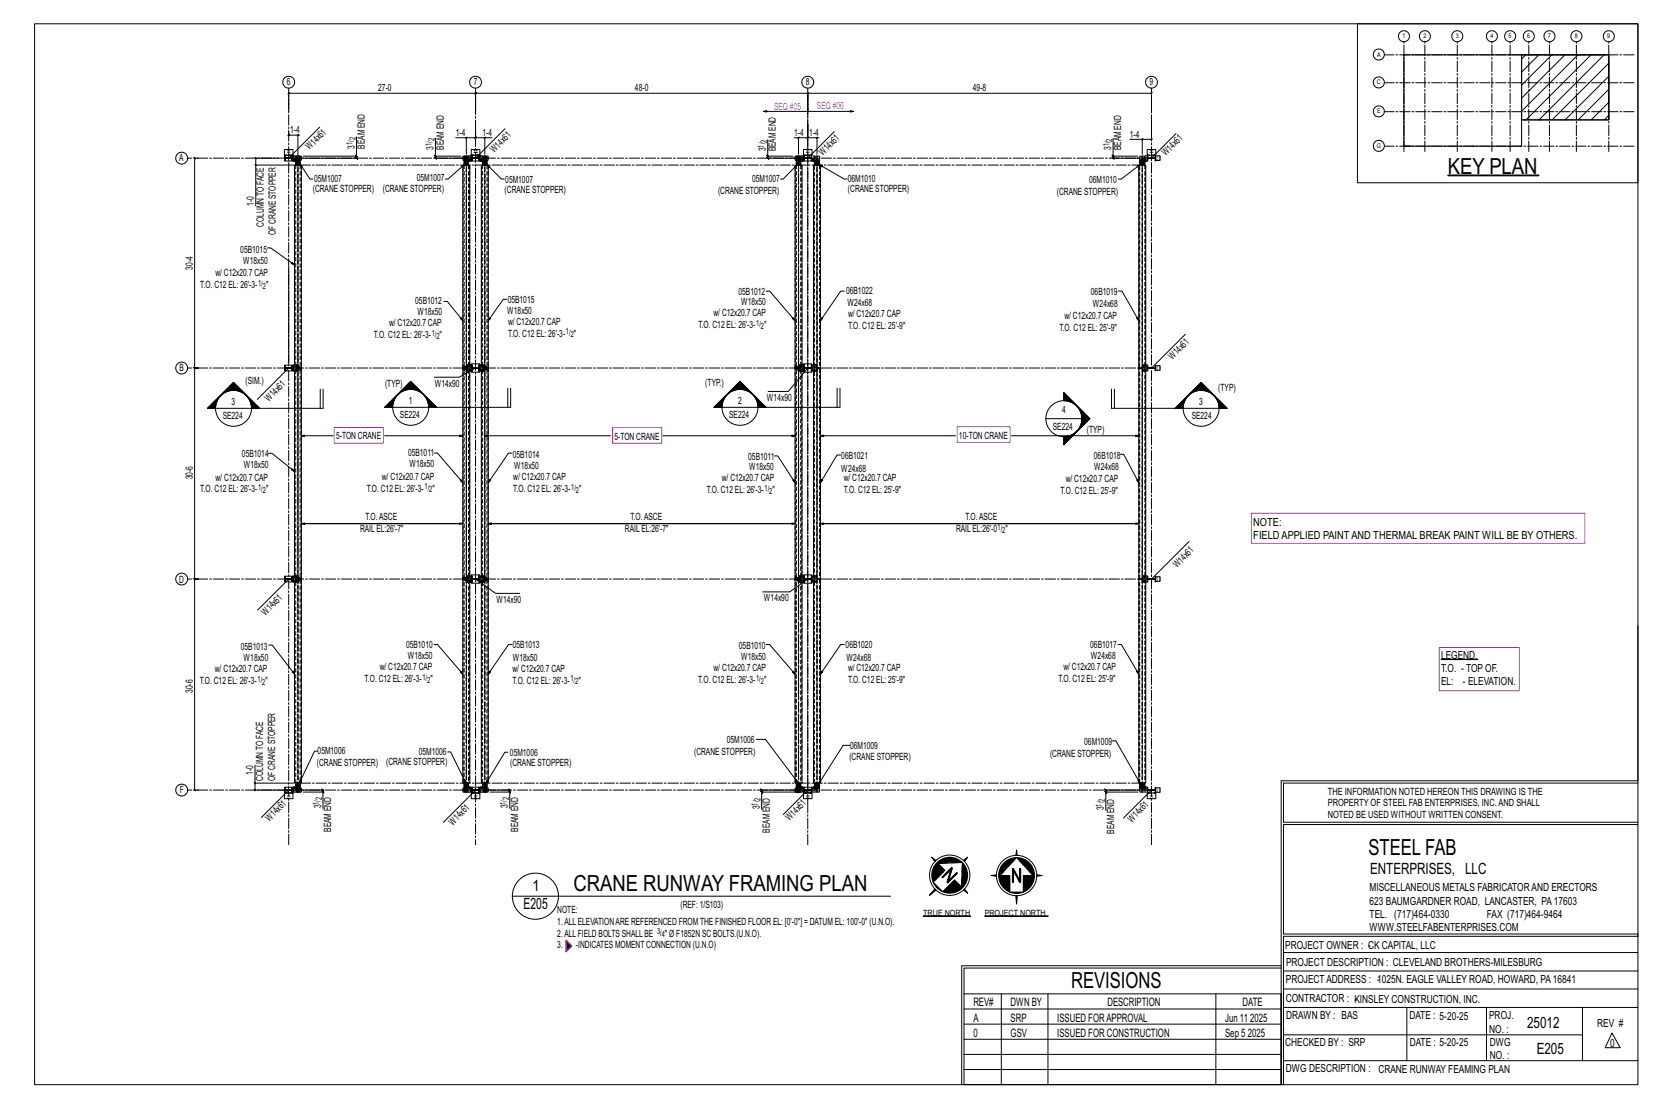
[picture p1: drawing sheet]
<svg xmlns="http://www.w3.org/2000/svg" width="914mm" height="610mm" viewBox="0 0 914 610" stroke-linecap="round" stroke-linejoin="round" font-family="sans-serif">
<defs><g id="words">
<g font-size="12.2">
<text x="797" y="96">KEY PLAN</text>
<text x="753" y="471">STEEL FAB</text>
<text x="316" y="491">CRANE RUNWAY FRAMING PLAN</text>
<text x="590" y="544">REVISIONS</text>
</g>
<g font-size="8.6">
<text x="754" y="481">ENTERPRISES, LLC</text>
<text x="293" y="491">1</text>
<text x="288" y="500">E205</text>
<text x="841" y="566">25012</text>
<text x="846" y="580">E205</text>
</g>
<g font-size="6.4">
<text x="536" y="554">REV#</text>
<text x="556" y="554">DWN BY</text>
<text x="610" y="554">DESCRIPTION</text>
<text x="684" y="554">DATE</text>
<text x="536" y="563">A</text>
<text x="556" y="563">SRP</text>
<text x="582" y="563">ISSUED FORAPPROVAL</text>
<text x="674" y="563">Jun 11</text>
<text x="688" y="563">2025</text>
<text x="536" y="571">0</text>
<text x="556" y="571">GSV</text>
<text x="582" y="571">ISSUED FOR CONSTRUCTION</text>
<text x="674" y="571">Sep 5</text>
<text x="687" y="571">2025</text>
</g>
<g font-size="6.1">
<text x="690" y="290">NOTE:</text>
<text x="690" y="297">FIELD APPLIED PAINT AND THERMAL BREAK PAINT WILL BE BY OTHERS.</text>
<text x="793" y="363">LEGEND.</text>
<text x="793" y="370">T.O. - TOP OF.</text>
<text x="793" y="377">EL:</text>
<text x="805" y="377">- ELEVATION.</text>
<text x="754" y="491">MISCELLANEOUS METALS FABRICATORAND ERECTORS</text>
<text x="754" y="498">623 BAUMGARDNER ROAD, LANCASTER, PA17603</text>
<text x="754" y="505">TEL. (717)464-0330</text>
<text x="819" y="505">FAX (717)464-9464</text>
<text x="754" y="513">WWW.STEELFABENTERPRISES.COM</text>
<text x="708" y="523">PROJECT OWNER : -CK CAPITAL, LLC</text>
<text x="708" y="532">PROJECT DESCRIPTION : CLEVELAND BROTHERS-MILESBURG</text>
<text x="708" y="541">PROJECTADDRESS : -1025N. EAGLE VALLEY ROAD, HOWARD, PA16841</text>
<text x="708" y="552">CONTRACTOR : -KINSLEY CONSTRUCTION, INC.</text>
<text x="708" y="561">DRAWN BY : BAS</text>
<text x="776" y="561">DATE : 5-20-25</text>
<text x="820" y="561">PROJ.</text>
<text x="820" y="569">NO. :</text>
<text x="879" y="566">REV #</text>
<text x="708" y="576">CHECKED BY : SRP</text>
<text x="776" y="576">DATE : 5-20-25</text>
<text x="820" y="576">DWG</text>
<text x="886" y="577">0</text>
<text x="820" y="583">NO. :</text>
<text x="708" y="590">DWG DESCRIPTION : CRANE RUNWAY FEAMING PLAN</text>
</g>
<g font-size="5.5">
<text x="158" y="47">6</text>
<text x="261" y="47">7</text>
<text x="444" y="47">8</text>
<text x="633" y="47">9</text>
<text x="208" y="50">27-0</text>
<text x="350" y="50">48-0</text>
<text x="536" y="50">49-8</text>
<text x="160" y="73">1-4</text>
<text x="251" y="75">1-4</text>
<text x="266" y="75">1-4</text>
<text x="437" y="75">1-4</text>
<text x="446" y="75">1-4</text>
<text x="622" y="76">1-4</text>
<text x="170" y="83" transform="rotate(-45 170 83)">W14x61</text>
<text x="195" y="82" transform="rotate(-90 195 82)">3</text>
<text x="201" y="82" transform="rotate(-90 201 82)">BEAM END</text>
<text x="239" y="82" transform="rotate(-90 239 82)">3</text>
<text x="244" y="82" transform="rotate(-90 244 82)">BEAM END</text>
<text x="422" y="83" transform="rotate(-90 422 83)">3</text>
<text x="427" y="83" transform="rotate(-90 427 83)">BEAM END</text>
<text x="612" y="83" transform="rotate(-90 612 83)">3</text>
<text x="617" y="83" transform="rotate(-90 617 83)">BEAM END</text>
<text x="99" y="89">A</text>
<text x="272" y="84" transform="rotate(-45 272 84)">W14x61</text>
<text x="453" y="86" transform="rotate(-45 453 86)">W14x61</text>
<text x="642" y="86" transform="rotate(-45 642 86)">W14x61</text>
<text x="173" y="100">05M1007</text>
<text x="229" y="100">05M1007</text>
<text x="278" y="101">05M1007</text>
<text x="414" y="100">05M1007</text>
<text x="467" y="100">06M1010</text>
<text x="600" y="101">06M1010</text>
<text x="172" y="106">(CRANE STOPPER)</text>
<text x="211" y="106">(CRANE STOPPER)</text>
<text x="278" y="106">(CRANE STOPPER)</text>
<text x="395" y="107">(CRANE STOPPER)</text>
<text x="467" y="106">(CRANE STOPPER)</text>
<text x="582" y="107">(CRANE STOPPER)</text>
<text x="140" y="113" transform="rotate(-90 140 113)">1-0</text>
<text x="145" y="125" transform="rotate(-90 145 125)">COLUMN TO FACE</text>
<text x="152" y="130" transform="rotate(-90 152 130)">OF CRANE STOPPER</text>
<text x="132" y="139">05B1015</text>
<text x="106" y="149" transform="rotate(-90 106 149)">30-4</text>
<text x="134" y="145">W18x50</text>
<text x="119" y="152">w/ C12x20.7 CAP</text>
<text x="110" y="159">T.O. C12 EL: 26'-3-</text>
<text x="146" y="159">&quot;</text>
<text x="229" y="168">05B1012</text>
<text x="279" y="167">05B1015</text>
<text x="407" y="162">05B1012</text>
<text x="466" y="162">06B1022</text>
<text x="601" y="162">06B1019</text>
<text x="230" y="174">W18x50</text>
<text x="279" y="173">W18x50</text>
<text x="408" y="168">W18x50</text>
<text x="466" y="168">W24x68</text>
<text x="602" y="169">W24x68</text>
<text x="214" y="180">w/ C12x20.7 CAP</text>
<text x="280" y="179">w/ C12x20.7 CAP</text>
<text x="393" y="174">w/ C12x20.7 CAP</text>
<text x="467" y="174">w/ C12x20.7 CAP</text>
<text x="586" y="176">w/ C12x20.7 CAP</text>
<text x="280" y="185">T.O. C12 EL: 26'-3-</text>
<text x="316" y="185">&quot;</text>
<text x="384" y="181">T.O. C12 EL: 26'-3-</text>
<text x="421" y="181">&quot;</text>
<text x="467" y="181">T.O. C12 EL: 25'-9&quot;</text>
<text x="583" y="182">T.O. C12 EL: 25'-9&quot;</text>
<text x="206" y="186">T.O. C12 EL: 26'-3-</text>
<text x="242" y="186">&quot;</text>
<text x="645" y="198" transform="rotate(-45 645 198)">W14x61</text>
<text x="99" y="204">B</text>
<text x="135" y="212">(SIM.)</text>
<text x="212" y="213">(TYP)</text>
<text x="239" y="213">W14x90</text>
<text x="388" y="212">(TYP.)</text>
<text x="671" y="215">(TYP)</text>
<text x="148" y="221" transform="rotate(-45 148 221)">W14x61</text>
<text x="422" y="221">W14x90</text>
<text x="128" y="223">3</text>
<text x="225" y="222">1</text>
<text x="406" y="222">2</text>
<text x="585" y="228">4</text>
<text x="660" y="223">3</text>
<text x="123" y="231">SE224</text>
<text x="220" y="230">SE224</text>
<text x="401" y="230">SE224</text>
<text x="656" y="231">SE224</text>
<text x="580" y="237">SE224</text>
<text x="598" y="238">(TYP)</text>
<text x="185" y="242">5-TON CRANE</text>
<text x="338" y="242">5-TON CRANE</text>
<text x="528" y="242">10-TON CRANE</text>
<text x="133" y="252">05B1014</text>
<text x="225" y="251">05B1011</text>
<text x="134" y="258">W18x50</text>
<text x="225" y="257">W18x50</text>
<text x="282" y="252">05B1014</text>
<text x="412" y="253">05B1011</text>
<text x="463" y="253">06B1021</text>
<text x="602" y="253">06B1018</text>
<text x="106" y="264" transform="rotate(-90 106 264)">30-6</text>
<text x="283" y="258">W18x50</text>
<text x="412" y="259">W18x50</text>
<text x="463" y="260">W24x68</text>
<text x="602" y="259">W24x68</text>
<text x="119" y="265">w/ C12x20.7 CAP</text>
<text x="210" y="264">w/ C12x20.7 CAP</text>
<text x="283" y="264">w/ C12x20.7 CAP</text>
<text x="397" y="265">w/ C12x20.7 CAP</text>
<text x="465" y="265">w/ C12x20.7 CAP</text>
<text x="587" y="266">w/ C12x20.7 CAP</text>
<text x="110" y="271">T.O. C12 EL: 26'-3-</text>
<text x="146" y="271">&quot;</text>
<text x="202" y="271">T.O. C12 EL: 26'-3-</text>
<text x="238" y="271">&quot;</text>
<text x="283" y="271">T.O. C12 EL: 26'-3-</text>
<text x="319" y="271">&quot;</text>
<text x="389" y="271">T.O. C12 EL: 26'-3-</text>
<text x="425" y="271">&quot;</text>
<text x="465" y="272">T.O. C12 EL: 25'-9&quot;</text>
<text x="584" y="272">T.O. C12 EL: 25'-9&quot;</text>
<text x="201" y="287">T.O.ASCE</text>
<text x="347" y="287">T.O.ASCE</text>
<text x="531" y="287">T.O.ASCE</text>
<text x="198" y="293">RAILEL:26'-7&quot;</text>
<text x="344" y="293">RAILEL:26'-7&quot;</text>
<text x="526" y="293">RAILEL:26'-0</text>
<text x="554" y="293">&quot;</text>
<text x="648" y="313" transform="rotate(-45 648 313)">W14x61</text>
<text x="99" y="321">D</text>
<text x="273" y="332">W14x90</text>
<text x="421" y="331">W14x90</text>
<text x="146" y="339" transform="rotate(-45 146 339)">W14x61</text>
<text x="133" y="358">05B1013</text>
<text x="224" y="357">05B1010</text>
<text x="282" y="357">05B1013</text>
<text x="407" y="357">05B1010</text>
<text x="466" y="357">06B1020</text>
<text x="600" y="357">06B1017</text>
<text x="134" y="364">W18x50</text>
<text x="224" y="363">W18x50</text>
<text x="282" y="364">W18x50</text>
<text x="408" y="363">W18x50</text>
<text x="466" y="364">W24x68</text>
<text x="601" y="363">W24x68</text>
<text x="118" y="370">w/ C12x20.7 CAP</text>
<text x="209" y="369">w/ C12x20.7 CAP</text>
<text x="282" y="370">w/ C12x20.7 CAP</text>
<text x="393" y="370">w/ C12x20.7 CAP</text>
<text x="467" y="370">w/ C12x20.7 CAP</text>
<text x="585" y="369">w/ C12x20.7 CAP</text>
<text x="110" y="377">T.O. C12 EL: 26'-3-</text>
<text x="146" y="377">&quot;</text>
<text x="201" y="376">T.O. C12 EL: 26'-3-</text>
<text x="237" y="376">&quot;</text>
<text x="282" y="377">T.O. C12 EL: 26'-3-</text>
<text x="318" y="377">&quot;</text>
<text x="384" y="376">T.O. C12 EL: 26'-3-</text>
<text x="421" y="376">&quot;</text>
<text x="467" y="376">T.O. C12 EL: 25'-9&quot;</text>
<text x="583" y="376">T.O. C12 EL: 25'-9&quot;</text>
<text x="106" y="382" transform="rotate(-90 106 382)">30-6</text>
<text x="400" y="409">05M1006</text>
<text x="468" y="412">06M1009</text>
<text x="597" y="410">06M1009</text>
<text x="175" y="415">05M1006</text>
<text x="231" y="416">05M1006</text>
<text x="281" y="416">05M1006</text>
<text x="382" y="416">(CRANE STOPPER)</text>
<text x="468" y="419">(CRANE STOPPER)</text>
<text x="578" y="417">(CRANE STOPPER)</text>
<text x="174" y="422">(CRANE STOPPER)</text>
<text x="213" y="421">(CRANE STOPPER)</text>
<text x="281" y="422">(CRANE STOPPER)</text>
<text x="139" y="427" transform="rotate(-90 139 427)">1-0</text>
<text x="145" y="430" transform="rotate(-90 145 430)">COLUMN TO FACE</text>
<text x="151" y="430" transform="rotate(-90 151 430)">OF CRANE STOPPER</text>
<text x="99" y="437">F</text>
<text x="731" y="438">THE INFORMATION NOTED HEREON THIS DRAWING IS THE</text>
<text x="177" y="445" transform="rotate(-90 177 445)">3</text>
<text x="280" y="445" transform="rotate(-90 280 445)">3</text>
<text x="418" y="446" transform="rotate(-90 418 446)">3</text>
<text x="608" y="446" transform="rotate(-90 608 446)">3</text>
<text x="731" y="444">PROPERTY OF STEEL FAB ENTERPRISES, INC.AND SHALL</text>
<text x="148" y="453" transform="rotate(-45 148 453)">W14x61</text>
<text x="249" y="455" transform="rotate(-45 249 455)">W14x61</text>
<text x="435" y="452" transform="rotate(-45 435 452)">W14x61</text>
<text x="623" y="453" transform="rotate(-45 623 453)">W14x61</text>
<text x="731" y="451">NOTED BE USED WITHOUT WRITTEN CONSENT.</text>
<text x="182" y="458" transform="rotate(-90 182 458)">BEAM END</text>
<text x="285" y="458" transform="rotate(-90 285 458)">BEAM END</text>
<text x="424" y="459" transform="rotate(-90 424 459)">BEAM END</text>
<text x="613" y="459" transform="rotate(-90 613 459)">BEAM END</text>
<text x="307" y="503">NOTE:</text>
<text x="375" y="500">(REF: 1/S103)</text>
<text x="307" y="509">1.ALLELEVATIONARE REFERENCED FROMTHE FINISHED FLOOR EL: [0'-0&quot;] = DATUM EL: 100'-0&quot; (U.N.O).</text>
<text x="307" y="516">2.ALLFIELD BOLTS SHALLBE</text>
<text x="366" y="516">&quot; Ø F1852N SC BOLTS.(U.N.O).</text>
<text x="307" y="522">3.</text>
<text x="317" y="522">-INDICATES MOMENT CONNECTION (U.N.O)</text>
</g>
<g font-size="5.5" fill="#f0f">
<text x="426" y="61">SEQ #05</text>
<text x="450" y="60">SEQ #06</text>
</g>
<g font-size="4.8">
<text x="508" y="504">TRUE NORTH</text>
<text x="542" y="504">PROJECT NORTH</text>
</g>
<g font-size="4.7">
<text x="196" y="77" transform="rotate(-90 196 77)">2</text>
<text x="239" y="78" transform="rotate(-90 239 78)">2</text>
<text x="612" y="78" transform="rotate(-90 612 78)">2</text>
<text x="194" y="80" transform="rotate(-90 194 80)">1/</text>
<text x="237" y="80" transform="rotate(-90 237 80)">1/</text>
<text x="420" y="81" transform="rotate(-90 420 81)">1/</text>
<text x="422" y="79" transform="rotate(-90 422 79)">2</text>
<text x="611" y="81" transform="rotate(-90 611 81)">1/</text>
<text x="142" y="157">1/</text>
<text x="145" y="159">2</text>
<text x="416" y="179">1/</text>
<text x="238" y="185">1/</text>
<text x="312" y="184">1/</text>
<text x="314" y="186">2</text>
<text x="419" y="181">2</text>
<text x="240" y="187">2</text>
<text x="142" y="270">1/</text>
<text x="234" y="269">1/</text>
<text x="314" y="270">1/</text>
<text x="145" y="272">2</text>
<text x="236" y="271">2</text>
<text x="317" y="271">2</text>
<text x="421" y="270">1/</text>
<text x="424" y="272">2</text>
<text x="549" y="292">1/</text>
<text x="552" y="294">2</text>
<text x="142" y="375">1/</text>
<text x="144" y="377">2</text>
<text x="233" y="374">1/</text>
<text x="235" y="376">2</text>
<text x="314" y="375">1/</text>
<text x="317" y="377">2</text>
<text x="416" y="375">1/</text>
<text x="419" y="377">2</text>
<text x="176" y="443" transform="rotate(-90 176 443)">1/</text>
<text x="177" y="440" transform="rotate(-90 177 440)">2</text>
<text x="278" y="443" transform="rotate(-90 278 443)">1/</text>
<text x="280" y="440" transform="rotate(-90 280 440)">2</text>
<text x="417" y="444" transform="rotate(-90 417 444)">1/</text>
<text x="419" y="441" transform="rotate(-90 419 441)">2</text>
<text x="608" y="442" transform="rotate(-90 608 442)">2</text>
<text x="607" y="444" transform="rotate(-90 607 444)">1/</text>
<text x="362" y="515">3/</text>
<text x="364" y="516">4</text>
</g>
<g font-size="3.5">
<text x="772" y="21">1</text>
<text x="784" y="21">2</text>
<text x="801" y="21">3</text>
<text x="820" y="21">4</text>
<text x="831" y="21">5</text>
<text x="841" y="21">6</text>
<text x="852" y="21">7</text>
<text x="867" y="21">8</text>
<text x="885" y="21">9</text>
<text x="758" y="31">A</text>
<text x="758" y="47">C</text>
<text x="758" y="62">E</text>
<text x="758" y="81">G</text>
</g>
</g></defs>
<g fill="#000" stroke="#000" stroke-width=".55">
<path d="M797 96h50v1h-50zM793 363h21zM508 504l26 1zM542 504l35 1z"/>
<circle cx="158" cy="83" r=".1"/>
<circle cx="158" cy="84" r=".1"/>
<circle cx="160" cy="83" r=".1"/>
<circle cx="160" cy="84" r=".1"/>
<circle cx="261" cy="84" r=".1"/>
<circle cx="261" cy="83" r=".1"/>
<circle cx="262" cy="84" r=".1"/>
<circle cx="262" cy="83" r=".1"/>
<circle cx="444" cy="84" r=".1"/>
<circle cx="444" cy="83" r=".1"/>
<circle cx="445" cy="84" r=".1"/>
<circle cx="445" cy="83" r=".1"/>
<circle cx="633" cy="83" r=".1"/>
<circle cx="633" cy="84" r=".1"/>
<circle cx="635" cy="84" r=".1"/>
<circle cx="635" cy="83" r=".1"/>
<circle cx="637" cy="86" r=".1"/>
<circle cx="637" cy="88" r=".1"/>
<circle cx="638" cy="86" r=".1"/>
<circle cx="638" cy="88" r=".1"/>
<circle cx="637" cy="203" r=".1"/>
<circle cx="637" cy="202" r=".1"/>
<circle cx="638" cy="202" r=".1"/>
<circle cx="638" cy="203" r=".1"/>
<circle cx="637" cy="318" r=".1"/>
<circle cx="637" cy="319" r=".1"/>
<circle cx="638" cy="319" r=".1"/>
<circle cx="638" cy="318" r=".1"/>
<circle cx="158" cy="440" r=".1"/>
<circle cx="158" cy="438" r=".1"/>
<circle cx="160" cy="438" r=".1"/>
<circle cx="160" cy="440" r=".1"/>
<circle cx="261" cy="438" r=".1"/>
<circle cx="261" cy="440" r=".1"/>
<circle cx="262" cy="438" r=".1"/>
<circle cx="262" cy="440" r=".1"/>
<circle cx="444" cy="438" r=".1"/>
<circle cx="444" cy="440" r=".1"/>
<circle cx="445" cy="438" r=".1"/>
<circle cx="445" cy="440" r=".1"/>
<circle cx="633" cy="438" r=".1"/>
<circle cx="633" cy="440" r=".1"/>
<circle cx="635" cy="438" r=".1"/>
<circle cx="635" cy="440" r=".1"/>
<circle cx="637" cy="434" r=".1"/>
<circle cx="637" cy="436" r=".1"/>
<circle cx="638" cy="434" r=".1"/>
<circle cx="638" cy="436" r=".1"/>
</g>
<g fill="none" stroke="#000" stroke-width=".55">
<path d="M19 13h883v584h-883zM747 13h155v88h-155zM838 30v36h48v-36h-113v50h3M840 30l-2 3M847 30l-9 10M854 30l-16 17M862 30l-24 24M869 30l-31 31M876 30l-36 36M883 30l-36 36M886 35l-32 31M886 56l-10 10"/>
<path d="M886 49l-17 17M886 42l-24 24M159 61v-10v1v-1h103l-1 1 1-1v10v-10l-1 1 1-1h183l-1 1 1-1v10v-10l-1 1 1-1h189v1v-1v10M159 72v3v-1h5M164 74v1zM165 74h-1v13M176 70l-17 17M196 75v11h-29M240 76v11v-1v1l-1-2 1 1h14M251 76h6v9M257 76v-1l-1 1zM257 76h5h-1l1-1v1v-4l-1 4 1-1v1h5"/>
<path d="M267 76v-1v1zM271 76h-4v9M278 71l-16 16M420 61h50M423 77v10v-1v1l-1-2 1 1h14M437 76h3v9M439 76l1-1zM440 76h5h-1l1-1v1v-8l-1 8 1-1v1h5M449 76l1-1zM451 76h-1v9M459 72l-14 15M613 76v11v-1v1l-1-2 1 1h13"/>
<path d="M622 77h7v8M628 77l1-1zM634 68v9v-1v1h-5M647 74l-13 13M838 66h48v-36h-48v50h-65M886 64l-3 2M109 87h-2h1h-1v116v-1l1 1h-1h2l-2-1 1 1h-1v116v-1l1 1h-1h2l-2-1 1 1h-1v116h1h-1h2M140 91h1zM153 87h-13h1v4M157 82h4v4h-4zM157 86v1h4v-1v3v-2h-4v2zM161 86h.1"/>
<path d="M161 88h.1M161 88v-1h-4v2h4v-1M161 86h-4v1h4v-1M161 87v2zM161 89h2M161 86v2M161 86h1M162 86v1M162 86l-1 1v-1v1h2M162 86h.1M162 89h1M162 91h4v112h-4z"/>
<path d="M162 88h.1M162 88h1M163 88h-1M163 88h.1M163 91h2zM163 88h2v3h-2zM163 86h-1M163 91v-5h2v5M163 90h1zM163 89h1zM164 91v-3v3M164 86h.1"/>
<path d="M164 91h-23v22M164 90h1zM164 89h1zM165 90l6 9h1M165 86h1v2h-1M196 85l1 2zM196 86v1l1 1-1-1h-30M240 87h-1l1 1v-1h15M255 91h4v112h-4zM256 91h2zM256 86h-1v2h1M256 91v-5h2v5"/>
<path d="M256 91l-9 8h-2M256 90h.1M256 89h.1M256 91l1-3v3M257 86h.1M257 88h-1v3h2v-3h-1M257 90h.1M257 89h.1M258 86h1M258 89h1M258 87h1M258 88h.1"/>
<path d="M258 88h1M259 89h-1M259 86h.1M259 86v1M259 86v1l1-1v1M259 82h5v4h-5zM259 87l1 2zM260 86v1h4v-1v3v-2h-4v2zM260 86h.1M260 88h.1M260 88v1h4v-1M260 88v-1h3l1 1"/>
<path d="M260 86v1h3l1-1M260 86h4M264 86h.1M264 88h.1M264 87v2zM264 89h2M264 87h2M264 86h1M264 86v1M265 86l-1 1v-1v1M265 86h.1M265 89h1"/>
<path d="M265 91h4v112h-4zM265 88h.1M265 88h1M266 91h2zM266 86h-2M266 91v-5h2v5M266 90h1zM266 89h1zM267 91v-3v3M267 86h.1M267 88h-1v3h2v-3h-1M267 90h1z"/>
<path d="M267 89h1zM268 86h1v2h-1M268 91l8 8h2M423 87h-1l1 1v-1h15M438 91h4v112h-4zM438 91h3zM438 88h3v3h-3zM438 86v2M438 91v-5h3v5M439 90h.1M439 89h.1M439 91l-8 8h-1"/>
<path d="M439 91l1-3v3M440 86h.1M440 90h.1M440 89h.1M441 86h1M441 87h1v2M441 89h1M441 88h.1M442 89h-1M442 86v1M442 86h.1M442 86v1v-1v3"/>
<path d="M442 82h5v4h-5zM442 86l1 1h4v-1v3l-1-2h-3l-1 2zM443 86h.1M443 88h.1M443 86h4l-1 1h-3v-1M443 88v-1h3l1 2h-4v-1M447 87v2zM447 89h1M447 87h1M448 91h4v112h-4zM448 88h.1M448 91v-5h3v5"/>
<path d="M449 91h2zM449 91h2M449 90h.1M449 89h.1M449 91l1-3v3M450 88h-2l1 3M450 88h1v3M450 90h1zM450 89h1zM451 91l14 8h1M613 87h-1l1 1v-1h16M627 91h4v112h-4z"/>
<path d="M627 91v-5h3v5M628 91h2zM628 90h.1M628 89h.1M629 91v-3v3M629 88h-2l1 3M629 88h1v3M630 90h.1M630 89h.1M630 91h-2h-2v1l2-1-11 8h-1M630 89h2M630 87h2"/>
<path d="M630 88h.1M630 88h1M631 88h-1M631 88h.1M631 89h-1M632 82h4v4h-4zM632 87v2zM632 86v1h4v-1v3v-2h-4v2zM636 86h3v2h-3zM147 137h2l13 9M159 148v51M244 166h2l9 11"/>
<path d="M279 165h-2l-8 12M422 160h2l14 17M465 160h-2l-11 17M616 160h2l9 17M653 184l-19 19M121 219l-6 6M123 216l6-5 5 5M124 216l5-5 4 5M124 216l5-4 4 4M125 216l4-4 3 4M126 215l3-3 2 3M126 215l3-2 2 2"/>
<path d="M127 215l2-2 1 2M128 215l1-1v1M129 212l-4 4M129 212l-4 3M129 214v1M129 214l1 1M129 214l-2 1M129 215h-1M129 212l3 3M129 214l-1 1M129 213l2 2M129 212l3 4"/>
<path d="M137 219l5 6M137 220l5 5M157 201v2h4v-2v3v-1h-4v1zM159 203l-17 17M161 202h.1M161 204h.1M161 203v1M161 203h.1M161 203h-4v1h4M161 202v-1h-4v2h4v-1M161 203v1zM161 201v1z"/>
<path d="M161 204h1M161 201h1M161 202v1M162 202v1M162 202v2M162 204h.1M162 203h4v116h-4zM162 201h.1M162 202h-1v1h1M166 203h.1M176 214v11M178 214v11h-64l15-15 14 15"/>
<path d="M217 219l-4 5M218 219l-6 5M221 216l5-5 5 5M222 215l4-4 4 4M223 215l3-3 4 3M223 215l3-3 3 3M224 215l2-3 3 3M224 215l2-3 2 3M224 215l2-2 2 2M225 214l1-1 1 1M226 210l14 14-14-14-14 14M226 213l2 2"/>
<path d="M226 214h1M226 210l-14 14M226 212l-3 3M226 211l-5 5M226 210l14 14-6-5M226 214h.1M226 211l5 4M226 214h-1M226 213l-2 2M226 213l-1 1M234 219l6 5M235 220l4 4"/>
<path d="M255 203h4v116h-4zM255 203h.1M259 201h.1M259 202v1M259 204h.1M259 202v2M259 203l1 1zM259 201l1 1zM260 200v3h4v-3v5l-1-2h-3v2zM260 202v1M260 204v1h4v-1M260 200h4v2"/>
<path d="M260 202h.1M260 204h.1M260 203v1M260 203h.1M262 203l-9 5h-14M263 203h1M264 202h.1M264 204h.1M264 203v1M264 203h.1M264 202l-1 1-3-1M264 203v1z"/>
<path d="M264 201v1zM264 202v1M264 204h1M264 201h1M265 202v2M265 204h.1M265 203h4v116h-4zM265 201h.1M265 202l-1 1h1M269 203h.1M280 214v10M281 214v10h-69"/>
<path d="M399 219l-5 5M402 216l5-5 6 5M404 215l3-4 4 4M404 215l3-3 4 3M404 215l3-3 3 3M405 215l2-3 3 3M406 214l1-1 1 1M407 213l2 2M407 214h1M407 210l-14 14M407 212l-3 3M407 211l-4 4"/>
<path d="M407 211l-4 5M407 213l-1 1M407 211l5 4M407 214h.1M407 213l-1 2M407 210l14 14M415 219l6 5M416 219l5 5M416 220l5 4M438 203h4v116h-4zM438 203h.1M442 201h.1"/>
<path d="M442 202v1M442 204h.1M442 202v2M442 203v1zM442 201v1zM442 200l1 3h3l1-3v5l-1-2h-3l-1 2zM443 200h4l-1 3-3-1M443 202h.1M443 204h.1M443 203v1M443 203h.1M445 203l-11 13h-11"/>
<path d="M446 203l1 2h-4v-1M447 203v1zM447 201v1zM447 203h1M447 204h1M447 201h1M447 202h1M447 202v2M448 203h4v116h-4zM448 201h-1M461 214v10M462 214v10h-69l14-14 15 14"/>
<path d="M586 216l14 15-14 14 14-14zM586 220v1M586 217l4 5M586 218l3 3M586 220l1 1M586 219l1 2M586 217l5 6M586 219l2 2M586 217l13 14M612 214v11h64l-15-15-14 15M613 214v11M627 203h4v116h-4z"/>
<path d="M631 201h.1M631 203h1M631 204h1M631 201h1M631 202h1M631 204h.1M631 202v2M632 203v1zM632 201v1zM632 201v2h4v-2v3v-1h-4v1zM636 201h3v3h-3zM653 220l-5 5"/>
<path d="M653 219l-6 6M656 216l5-5 5 5M657 216l4-4 5 4M657 216l4-4 4 4M658 215l3-3 3 3M659 215l2-2 3 2M659 215l2-2 2 2M660 215l1-1 2 1M661 215v-1l1 1M661 215h.1M661 212l3 3M661 211l14 14"/>
<path d="M661 214l-1 1M661 211l5 5M661 212l-4 4M661 212l-3 3M661 214l1 1M661 213l-2 2M661 212l-3 4M661 213l2 2M661 212l4 4M662 215l-1-1-1 1M669 219l6 6M114 225l15-14 14 14-14-14z"/>
<path d="M115 225l14-14 14 14M119 225h-1M119 224l-1 1M119 224l-2 1M119 223l-2 2M119 222l-2 3M119 222l-3 3M119 221l-3 4M120 221l-5 4M120 220l-5 5M138 221l4 4M138 221l3 4"/>
<path d="M138 222l3 3M138 223l2 2M138 224l2 1-2-1M138 224l1 1M138 225h1M166 240h17M212 224l14-14 14 14M212 240h43M216 224h.1M216 224h-1M216 223l-1 1M216 222l-2 2"/>
<path d="M217 221l-3 3 3-3M217 221l-4 3M217 220l-4 4M235 221l4 3M236 222l2 2M236 223l1 1M236 224h1M236 224h.1M267 240h69M365 240h73M393 224l14-14 15 14-15-14zM397 224h.1"/>
<path d="M398 223l-2 1M398 222l-2 2M398 222l-3 2M398 221l-3 3M398 221l-4 3M398 220l-4 4M416 220l4 4M417 221l3 3M417 222l3 2M417 222l2 2M417 223l2 1-2-1M417 223l1 1"/>
<path d="M417 224h1M452 240h74M557 240h70M576 231h20M586 221v-5l14 15-14 14v-5M589 240l-3 3M590 240l-4 4M590 239l-4 5M591 239l-5 5M594 225l5 6M594 226l5 5M595 226l4 5-4 4"/>
<path d="M595 227l4 4M595 227l3 4-3 3M595 228l3 3M595 228l3 3-3 2M595 229l2 2-2 2M595 229l2 2M595 229l2 2-2 1M596 229l1 2M596 230v1M596 231h.1M597 231l-2 1M598 231l-3 2"/>
<path d="M598 231l-3 3M599 231l-5 5M599 231l-13 14M647 225l14-14 14 14-14-14zM651 225h.1M651 224v1M651 224l-1 1M651 223l-1 2 1-1M652 223l-2 2M652 222l-3 3M652 221l-4 4M652 220l-4 5"/>
<path d="M670 220l5 5M670 221l4 4M671 221l3 4M671 222l3 3M671 222l2 3M671 223l2 2M671 224l1 1M671 225h.1M148 250h2l12 10M239 250h2l14 16M282 250h-2l-11 16M426 251h2l10 15"/>
<path d="M463 251h-2l-9 15M586 240v1M587 240l-1 1M587 240l-1 2M588 240l-2 2M588 240l-2 3M617 250h2l8 16M166 288h89zM253 288h2l-2 1zM269 288h169zM436 288h2l-2 1zM451 288h176h-175"/>
<path d="M625 288h2l-2 1zM655 298l-21 21M157 317v2h4v-2v3v-1h-4v1zM159 319l-17 17M161 318h.1M161 320h.1M161 320v-1h-4v1h4M161 318v-1h-4v2h4v-1M161 319v1zM161 317v2zM161 317h1M161 319h.1"/>
<path d="M162 318v2M162 319h4v112h-4zM162 317h.1M162 319h-1h1M166 319h.1M255 319h4v112h-4zM255 319h.1M259 317h.1M259 319h.1M259 318v2M259 319l1 1zM259 317l1 2z"/>
<path d="M260 317v2h4v-2v4l-1-2h-3v2zM260 319h.1M260 320v1h4v-1M260 317h4v1M260 318h.1M260 320h.1M260 319v1M262 319l11 8h13M263 319l1 1M264 318h.1M264 320h.1M264 318l-1 1-3-1"/>
<path d="M264 319v1zM264 317v2zM264 319h.1M264 317h1M265 318v2M265 319h4v112h-4zM265 317h.1M265 319h-1h1M269 319h.1M438 319h4v112h-4zM438 319h.1M442 317h.1"/>
<path d="M442 319h.1M442 318v2M442 319v1zM442 317v2zM442 317l1 2h3l1-2v4l-1-2h-3l-1 2zM443 317h4l-1 2-3-1M443 318h.1M443 320h.1M443 319v1M443 319h.1M445 319l-10 7h-15M446 319l1 2h-4v-1"/>
<path d="M447 319v1zM447 317v2zM447 319h1M447 317h1M447 318v2M448 319h4v112h-4zM448 317h-1M627 319h4v112h-4zM631 317h.1M631 319h1M631 317h1M632 319v1z"/>
<path d="M632 317v2zM632 317v2h4v-2v3v-1h-4v1zM632 317v3M632 319h4M636 318h3v2h-3zM636 317v3M161 320h1M162 320v1M259 320h.1M259 320v1M264 320h1M265 320v1"/>
<path d="M442 320h.1M442 320v1M447 320h1M447 320l1 1M631 320h1M631 320v1M148 355h2l12 16M239 355h2l14 16M282 355h-2l-11 16M422 355h2l14 16M465 355h-2l-11 16M615 355h2l10 16"/>
<path d="M902 345v85h-197M175 414h-2l-8 17M246 414h2l8 17M280 414h-2l-10 17M416 407h5l18 24M468 410h-4l-13 22M612 408h2l14 23-2-1h1v4h2M140 431l1 1zM140 421v10h22M140 431v4h1h-1h19M157 437h4v3h-4zM157 433v2h4v-2v4v-2h-4v2z"/>
<path d="M159 435l-15 15M161 434h.1M161 436h.1M161 434h-4v1h4v-1M161 436v-1h-4v2h4v-1M161 434v1zM161 434h2M161 436h1M162 436h1M162 435v1h-1M162 434h.1M162 434h1"/>
<path d="M163 434h-1M163 434h.1M163 431l2 1zM163 432h2v2h-2zM163 433l-1 1M163 435h-2v1v-1v1M163 434v2h2v-2M163 431h.1M163 432h1zM163 433h1zM164 432v2v-2M164 436h.1"/>
<path d="M164 432h1zM164 433h1zM165 435h13h-1l1 1v-1v1M165 431h.1M165 434h1v2h-1M167 436h11v9M177 436l1 1zM256 431l2 1zM256 434h-1v2h1M256 431v5h2v-5M256 432h.1M256 433h.1"/>
<path d="M256 432l1 2v-2M257 436h.1M257 434h-1v-2h2v2h-1M257 432h.1M257 433h.1M258 436h1M258 433l1 1M258 435h1M258 434h1M258 434h.1M259 434h.1M259 436h.1"/>
<path d="M259 435v1M259 435v1l1-1M259 437h5v3h-5zM259 434l1 1zM260 433v2h4v-2v4v-2h-4v2zM260 434h.1M260 436h.1M260 434v1h3l1-1M260 434h4M260 436v1h4v-1M260 436v-1h3l1 1M262 435l-18 18"/>
<path d="M264 434h.1M264 436h.1M264 434v1zM264 435v1v-1v1M264 435h2M264 434h2M264 436h1M264 436h2M264 435v1M265 436h.1M265 434h.1M265 434h1"/>
<path d="M266 434h.1M266 431l2 1zM266 433l-1 1M266 431v5h2v-5M266 432h1zM266 433h1zM267 432v2v-2M267 436h.1M267 434h-1v-2h2v2h-1M267 432h1zM267 433h1zM268 435h13h-1l1 1v-1v1"/>
<path d="M268 434h1v2h-1M270 436h11v9M280 436l1 1zM419 436l1 1zM438 431l3 1zM438 432h3v2h-3zM438 434v2M438 431v5h3v-5M439 432h.1M439 433h.1M439 432l1 2v-2M440 436h.1"/>
<path d="M440 432h.1M440 433h.1M441 435h1v1v-1v1v-1M441 433l1 1M441 434h1M441 434h.1M442 436h.1M442 436h-1M442 437h5v3h-5zM442 434v1zM442 433l1 2h4v-2v4l-1-2h-3l-1 2zM443 434h.1"/>
<path d="M443 436h.1M443 434h4l-1 1h-3v-1M443 436v-1h3l1 2h-4v-1M445 435l-14 14M447 434v1zM447 435h1M447 434h1M447 436h-28v10M447 434v2M448 433l-1 1M448 431v5h3v-5M448 434h.1"/>
<path d="M449 431l2 1zM449 431l-1 3h2M449 432h2M449 433h.1M449 432h.1M449 432l1 2v-2M450 435h-31l1 1-1-1v1M450 432h1zM450 433h1zM451 431v3h-1M609 435v1l-1-1h1h20M626 436h-17v1l-1-1h1v-1v11"/>
<path d="M627 431v5h3v-5M628 431l2 1zM628 432h2M628 433h.1M628 432h.1M629 432v2v-2M630 432h.1M630 433h.1M630 431v3h-1M630 434h.1M630 433l1 1M630 435h2"/>
<path d="M630 434h2M630 434h1M631 434h.1M631 434h-1M632 437h4v3h-4zM632 434v1zM632 433v2h4v-2v4v-2h-4v2zM634 435l-16 16M636 434h3v2h-3zM705 430v167M902 431h-195v22h195M902 454h-195v60h195v2h-195v81"/>
<path d="M513 472l2 2M514 473l1 1M515 474l-2-2 2 2M516 476l14-1-1 13-4-3-6 6-5-5M516 476l4 3-6 7M516 476a9 9 0 0 0-2 9M517 476a9 9 0 0 0-2 9M517 476a8 8 0 0 0-2 8M517 477l-1 3-1 4M518 477l-2 3v4M518 477l-2 3v3M518 478l-1 2v3"/>
<path d="M519 478l-2 2v2M519 478l-1 2-1 2M519 479l-1 3M520 479l-2 2M520 479l-1 1M524 478l-5 5 5-5-2 7 5-4-5 5h-1l2-7M525 475h-3h-2M526 475l-3-1-4 1M527 475a8 8 0 0 0-9 0M528 475a9 9 0 0 0-11 1M529 475a9 9 0 0 0-12-1 9 9 0 0 0-3 11M530 480v2l-1 3"/>
<path d="M530 479v4l-1 3M530 478a8 8 0 0 1-1 9M530 477a9 9 0 0 1-1 11M530 476a9 9 0 0 1-1 12M530 476a9 9 0 0 1 1 11 9 9 0 0 1-12 4M530 474l3-2-2 2M532 473l-1 1M533 472l-2 2M556 476l-2 1-1 2M557 475l-3 2-2 3M558 474a8 8 0 0 0-6 7M558 479v7h-1v-8h1l3 7v-7h1v8h-1l-3-6"/>
<path d="M558 474a9 9 0 0 0-7 7M559 473a9 9 0 0 0-8 9M559 473a9 9 0 0 0-9 7 9 9 0 0 0 6 11M560 471v-1v1M560 470v-2v3M560 468l-1 3M560 472l9 10h-6v9h-7v-9h-5zM560 473a9 9 0 0 1 9 7 9 9 0 0 1-6 11M561 473a9 9 0 0 1 8 9M561 474a9 9 0 0 1 7 7M561 478v8l-3-8v8M562 474a8 8 0 0 1 6 7"/>
<path d="M562 478v8l-4-8v8M562 475l3 2 2 3M563 476l2 1 1 2M282 494h208M515 490l-3 3 2-2M515 487l3 3M515 490l-1 1M515 490l-3 3M522 486l2-8-5 5 5-5-2 8M526 485l-2 1M526 485l-3 2M527 486l-2 1h-2"/>
<path d="M527 481l-5 5M527 486l-2 1-3 1M527 486l-2 2h-3M528 487l-3 1-3 1M528 487l-3 2h-4M528 487l-4 2h-3M529 488a8 8 0 0 1-9 2M529 488a9 9 0 0 1-9 2M531 490l1 1M531 490l2 2-3-2M531 490l2 2M546 482l3 1"/>
<path d="M549 482h-2h2M549 482h-3h1M551 482a9 9 0 0 0 5 8M552 482a8 8 0 0 0 4 7M552 482l1 4 3 3M552 482l2 4 2 2M553 482l1 3 2 3M553 482l1 3 2 2M554 482v3l2 2M554 482l1 2 1 2M555 482l1 3M556 482v2"/>
<path d="M557 491h5M559 493l1 5M560 493v2M560 493v5v-5M564 482l-1 2M564 482l-1 3M565 482l-2 3M565 482v2l-2 2M565 482v3l-2 2M566 482l-1 3-2 2M566 482l-1 3-2 3M567 482l-1 4-3 2"/>
<path d="M567 482l-1 4-3 3M568 482a8 8 0 0 1-5 7M568 482a9 9 0 0 1-5 8M569 482a9 9 0 0 1-6 8M571 482h3M572 482h-1M574 482l-3 1M705 533h-174v14M705 532h-176v65M707 535h195M707 525h195M531 547h174v50h-174z"/>
<path d="M531 556h174M551 547v50M577 547v50M669 547v50M707 555h195M707 545h195M774 555v29M818 555v29M871 555v29M531 572h174M531 564h174M707 570h164"/>
<path d="M887 569l5 8h-8zM531 589h174M531 581h174M707 584h195"/>
<circle cx="773" cy="20" r="3"/>
<circle cx="784" cy="20" r="3"/>
<circle cx="802" cy="20" r="3"/>
<circle cx="821" cy="20" r="3"/>
<circle cx="831" cy="20" r="3"/>
<circle cx="842" cy="20" r="3"/>
<circle cx="853" cy="20" r="3"/>
<circle cx="868" cy="20" r="3"/>
<circle cx="886" cy="20" r="3"/>
<circle cx="759" cy="30" r="3"/>
<circle cx="159" cy="45" r="3"/>
<circle cx="262" cy="45" r="3"/>
<circle cx="445" cy="45" r="3"/>
<circle cx="634" cy="45" r="3"/>
<circle cx="759" cy="45" r="3"/>
<circle cx="759" cy="61" r="3"/>
<circle cx="100" cy="87" r="3"/>
<circle cx="163" cy="90" r=".1"/>
<circle cx="163" cy="89" r=".1"/>
<circle cx="163" cy="90" r=".2"/>
<circle cx="163" cy="89" r=".2"/>
<circle cx="165" cy="90" r=".1"/>
<circle cx="165" cy="89" r=".1"/>
<circle cx="165" cy="89" r=".2"/>
<circle cx="165" cy="90" r=".2"/>
<circle cx="256" cy="90" r=".1"/>
<circle cx="256" cy="89" r=".1"/>
<circle cx="256" cy="90" r=".2"/>
<circle cx="256" cy="89" r=".2"/>
<circle cx="257" cy="89" r=".1"/>
<circle cx="257" cy="90" r=".1"/>
<circle cx="257" cy="90" r=".2"/>
<circle cx="257" cy="89" r=".2"/>
<circle cx="266" cy="90" r=".1"/>
<circle cx="266" cy="89" r=".1"/>
<circle cx="266" cy="90" r=".2"/>
<circle cx="266" cy="89" r=".2"/>
<circle cx="267" cy="89" r=".1"/>
<circle cx="267" cy="90" r=".1"/>
<circle cx="267" cy="90" r=".2"/>
<circle cx="267" cy="89" r=".2"/>
<circle cx="439" cy="90" r=".1"/>
<circle cx="439" cy="89" r=".1"/>
<circle cx="439" cy="89" r=".2"/>
<circle cx="439" cy="90" r=".2"/>
<circle cx="440" cy="89" r=".1"/>
<circle cx="440" cy="90" r=".1"/>
<circle cx="440" cy="89" r=".2"/>
<circle cx="440" cy="90" r=".2"/>
<circle cx="449" cy="90" r=".1"/>
<circle cx="449" cy="89" r=".1"/>
<circle cx="449" cy="89" r=".2"/>
<circle cx="449" cy="90" r=".2"/>
<circle cx="451" cy="90" r=".1"/>
<circle cx="451" cy="89" r=".1"/>
<circle cx="451" cy="90" r=".2"/>
<circle cx="451" cy="89" r=".2"/>
<circle cx="628" cy="90" r=".1"/>
<circle cx="628" cy="89" r=".1"/>
<circle cx="628" cy="90" r=".2"/>
<circle cx="628" cy="89" r=".2"/>
<circle cx="630" cy="89" r=".1"/>
<circle cx="630" cy="90" r=".1"/>
<circle cx="630" cy="90" r=".2"/>
<circle cx="630" cy="89" r=".2"/>
<circle cx="759" cy="80" r="3"/>
<circle cx="100" cy="203" r="3"/>
<circle cx="129" cy="225" r="10"/>
<circle cx="226" cy="224" r="10"/>
<circle cx="407" cy="224" r="10"/>
<circle cx="586" cy="231" r="10"/>
<circle cx="661" cy="225" r="10"/>
<circle cx="100" cy="319" r="3"/>
<circle cx="100" cy="435" r="3"/>
<circle cx="163" cy="432" r=".1"/>
<circle cx="163" cy="433" r=".1"/>
<circle cx="163" cy="432" r=".2"/>
<circle cx="163" cy="433" r=".2"/>
<circle cx="165" cy="432" r=".1"/>
<circle cx="165" cy="433" r=".1"/>
<circle cx="165" cy="433" r=".2"/>
<circle cx="165" cy="432" r=".2"/>
<circle cx="256" cy="433" r=".1"/>
<circle cx="256" cy="432" r=".1"/>
<circle cx="256" cy="433" r=".2"/>
<circle cx="256" cy="432" r=".2"/>
<circle cx="257" cy="432" r=".1"/>
<circle cx="257" cy="433" r=".1"/>
<circle cx="257" cy="432" r=".2"/>
<circle cx="257" cy="433" r=".2"/>
<circle cx="266" cy="432" r=".1"/>
<circle cx="266" cy="433" r=".1"/>
<circle cx="266" cy="433" r=".2"/>
<circle cx="266" cy="432" r=".2"/>
<circle cx="267" cy="433" r=".1"/>
<circle cx="267" cy="432" r=".1"/>
<circle cx="267" cy="432" r=".2"/>
<circle cx="267" cy="433" r=".2"/>
<circle cx="439" cy="433" r=".1"/>
<circle cx="439" cy="432" r=".1"/>
<circle cx="439" cy="432" r=".2"/>
<circle cx="439" cy="433" r=".2"/>
<circle cx="440" cy="432" r=".1"/>
<circle cx="440" cy="433" r=".1"/>
<circle cx="440" cy="432" r=".2"/>
<circle cx="440" cy="433" r=".2"/>
<circle cx="448" cy="434" r=".1"/>
<circle cx="449" cy="432" r=".1"/>
<circle cx="449" cy="433" r=".1"/>
<circle cx="449" cy="432" r=".2"/>
<circle cx="449" cy="433" r=".2"/>
<circle cx="451" cy="433" r=".1"/>
<circle cx="451" cy="432" r=".1"/>
<circle cx="451" cy="432" r=".2"/>
<circle cx="451" cy="433" r=".2"/>
<circle cx="628" cy="433" r=".1"/>
<circle cx="628" cy="432" r=".1"/>
<circle cx="628" cy="433" r=".2"/>
<circle cx="628" cy="432" r=".2"/>
<circle cx="630" cy="433" r=".1"/>
<circle cx="630" cy="432" r=".1"/>
<circle cx="630" cy="432" r=".2"/>
<circle cx="630" cy="433" r=".2"/>
<circle cx="295" cy="494" r="13"/>
<circle cx="523" cy="482" r="11"/>
<circle cx="523" cy="482" r="10"/>
<circle cx="560" cy="482" r="11"/>
<circle cx="560" cy="482" r="10"/>
</g>
<g fill="none" stroke="#f0f" stroke-width=".55">
<path d="M162 86v3l1-2M259 86v3l-2-2M265 86v3l1-2M442 86v2l-2-1M448 86v2l1-1M631 86v2l-2-1M162 201v3l1-1M259 201v3l-2-1M265 201v3l1-1M442 201v3l-2-1M448 201v3l1-1M631 201v3l-2-1"/>
<path d="M184 235h27v9h-27zM337 235h27v9h-27zM527 235h29v9h-29zM689 283h184v16h-184zM162 317v3l1-1M259 317v3l-2-1M265 317v3l1-1M442 317v3l-2-1M448 317v3l1-1M631 317v3l-2-1M792 357h44v23h-44zM162 434v3l1-2"/>
<path d="M257 435l2-1v3zM265 434l1 1-1 2zM442 434v3l-2-2M448 434v3l1-2M631 434v3l-2-2M312 518l3 3-3 3z"/>
</g>
<g fill="none" stroke="#000" stroke-width=".55" stroke-dasharray="0 1">
<path d="M773 30h113v36M838 66h48h-48M838 66v14h-65v-50M838 66v-36h48v36M162 86l1 1-1 2zM257 87l2-1v3zM265 86l1 1-1 2zM440 87l2-1v2zM448 86l1 1-1 1zM631 86v2l-2-1zM162 201l1 2-1 1zM257 203l2-2v3z"/>
<path d="M265 201l1 2-1 1zM440 203l2-2v3zM448 201l1 2-1 1zM631 201v3l-2-1zM162 317l1 2-1 1zM259 317v3l-2-1zM265 317l1 2-1 1zM442 317v3l-2-1zM448 317l1 2-1 1zM631 317v3l-2-1zM162 434l1 1-1 2zM257 435l2-1v3z"/>
<path d="M265 434l1 1-1 2zM440 435l2-1v3zM448 434l1 1-1 2zM631 434v3l-2-2zM312 518l3 3-3 3z"/>
</g>
<g fill="none" stroke="#000" stroke-width=".55" stroke-dasharray="5.8 1 1 1">
<path d="M900 30h-138M262 49v416M445 49v386M900 46h-138M900 62h-138M165 91h463M634 87h-531M773 83v-60M784 83v-60M802 83v-60M821 83v-60M831 83v-60"/>
<path d="M842 83v-60M853 83v-60M868 83v-60M886 83v-60M900 80h-138M634 203h-531M634 319h-531M159 435h.1M164 436v-350M165 431h462M257 436v-350M267 436v-350"/>
<path d="M440 436v-350M450 436v-350M629 436v-350M634 435h-531M445 443v-392M159 465v-416M445 465v-21M634 465v-416"/>
</g>
<g fill="none" stroke="#000" stroke-width=".55" stroke-dasharray="2 1.4">
<path d="M161 86h.1M161 88h.1M161 85h-4M161 88v-1M161 87v1M161 87h1M161 86h1M162 86h.1M162 88v-1M162 87h.1M162 88h.1M162 88h-1"/>
<path d="M162 89v-1M162 88v-1h1M162 87h2M162 87h-1M162 88h1M163 88h.1M163 88h-1M163 87v2M163 86h2M163 87h.1M163 90h.1M163 89h.1"/>
<path d="M163 86h.1M163 87h1v2M163 87v1M163 88v-1M163 86v1M163 90h1M163 89h1M163 87v-1M163 88h1M163 87h1M163 86h1M164 89h-1"/>
<path d="M164 88h.1M164 87h.1M164 86v1M164 86h.1M164 90h.1M164 89h.1M164 87v-1M164 87v1M164 87v2M164 87v1zM164 87h-2M164 86v117"/>
<path d="M164 88h-1M164 87h2M164 88h1M164 87h1M164 86h1M164 90h1M164 89h1M164 88v-1M165 88h.1M165 86v1M165 87h.1M165 86h.1"/>
<path d="M165 90h.1M165 89h.1M165 87v-1M165 87v1M165 88h-1M165 91v112h-2v-112M165 91h-2M166 91v112M166 87h-2M255 87h1M256 86h2M256 87h.1"/>
<path d="M256 88h.1M256 90h.1M256 89h.1M256 86h.1M256 86v1M256 87v1M256 87v-1M256 88v-1M256 87h1M257 87h.1M257 87v1zM257 87v-1"/>
<path d="M257 87h-2M257 86v117M257 87h2M257 86v1M257 89v-2M257 88h-1M257 88h.1M257 90h.1M257 89h.1M257 86h.1M257 87v1M257 88v-1"/>
<path d="M257 87h1M257 86l1 1M257 88h1M257 87l1 1M257 90h1M257 89h1M258 89h-1v-2h1M258 89h-1M258 87h1v1M258 91v112h-2v-112M258 91h-2M258 88h.1"/>
<path d="M258 88h-1M258 88h1M259 91v112M259 88h-1M259 87h.1M259 87h-2M259 88v1M259 86h.1M259 88h.1M259 87v1M259 88h1zM259 86h1"/>
<path d="M259 88h1M260 86h.1M260 88h.1M260 87v1l-1-1M260 86h-1M260 88h-1M264 86h.1M264 88h.1M264 85h-5M264 85h.1M264 88v-1M264 87v1"/>
<path d="M264 87h1M264 86h1M265 86h.1M265 88h-1M265 88h.1M265 89v-2h1M265 87h.1M265 87h-1h1M265 87h2M265 87h-1M265 88h-1v-1M265 88h1"/>
<path d="M266 88h-1M266 86h2M266 87v2M266 88h.1M266 87h.1M266 90h.1M266 89h.1M266 86h.1M266 87h1v2M266 87v1M266 88v-1M266 86v1"/>
<path d="M266 87v-1M266 88h1M266 87l1 1M266 87l1-1M266 86h1M266 87h1M266 86l1 1M266 90h1M266 89h1M267 90h.1M267 89h.1M267 89h-1"/>
<path d="M267 87v2M267 87h.1M267 87v1zM267 87v-1M267 87h-2M267 86v117M267 88h-1M267 87h2M267 86v1M267 88h.1M267 86h.1M267 87v1"/>
<path d="M267 90h1M267 89h1M267 88v-1M267 88h1M267 87h1M267 86h1M267 86l1 1M268 90h.1M268 89h.1M268 88h.1M268 87v-1M268 87h.1"/>
<path d="M268 86h.1M268 87v1M268 86v1M268 88h-1M268 91v112h-2v-112M268 91h-2M269 91v112M269 87h-2M438 87h1M438 86h3M439 87h.1M439 88h.1"/>
<path d="M439 90h.1M439 89h.1M439 86h.1M439 86v1M439 87v1M439 87v-1M439 88v-1M439 87h1M440 87h.1M440 87v1zM440 87v-1M440 87h-2"/>
<path d="M440 86v117M440 87h2M440 86v1M440 89v-2M440 88h-2M440 88h.1M440 90h.1M440 89h.1M440 86h.1M440 87v1M440 88v-1M441 89h-1v-2h1"/>
<path d="M441 89h-1M441 87h1v1M441 91v112h-3v-112M441 91h-3M441 88h.1M441 88h-1M441 91v112M442 87h.1M442 87h-2M442 88h.1M442 88v1M442 86h.1"/>
<path d="M442 87v1h-1M442 87v1M442 86h1zM442 88h1zM442 86h1M442 88h1M442 87v1v-1M443 86h.1M443 88h.1M443 86h-1M443 88h-1M447 85h-5"/>
<path d="M447 88v-1h1M447 89v-1M448 88h.1M448 87h1v2h-1M449 90h.1M449 89h.1M449 89h-1M449 87h1v2h-1M450 87v2M450 86v117M450 90h.1M450 89h.1"/>
<path d="M451 90h.1M451 89h.1M451 91v112h-3v-112M452 91v112M628 90h.1M628 89h.1M629 86v117M629 89v-2M629 90h.1M629 89h.1M630 90h.1M630 89h.1"/>
<path d="M630 89h-1v-2M630 88h.1M630 89h-1v-2h1M630 87h1v1M630 91v112h-3v-112M630 88h1M631 88h.1M631 91v112M631 88v1M636 85h-4M636 88v-2M161 202h.1"/>
<path d="M161 204h.1M161 203v1M161 203h.1M161 204v-1M161 202v-1v1M161 203h1M161 202h1M162 202h.1M162 203h.1M162 204h-1M162 202h-1M162 204l-1-1"/>
<path d="M162 204v-1M162 203h4M162 203l-1-1M162 203h1M162 201h1M162 202v-1M162 201h2v1M162 204h.1M162 203v-112M162 202h4v1M162 203v1M162 201v1"/>
<path d="M162 201h.1M162 203l1 1M162 204h1M162 202h1M163 204h.1M163 202h.1M163 201v1M163 201h.1M163 203h2v116h-2zM163 203h.1M163 203v1h-1M163 201v1h-1"/>
<path d="M163 203h1v1M163 203h1M163 202h1M164 203h.1M164 202h.1M164 203v1M164 201v1M164 203v1zM164 204h-2M164 203v116M164 202h-1M164 203v-117"/>
<path d="M164 203h1M164 202h1M165 203h.1M165 202h.1M166 203v116M166 203v1h-4M166 203h-4M255 203v-1h4M255 203h4M255 203v-112M256 203h2v116h-2zM256 203h.1"/>
<path d="M256 202h.1M257 203h.1M257 203v1zM257 202h.1M257 203v116M257 201h2M257 203v-117M257 203v-1M257 202v1M257 204v-1M257 202v-1M257 204v-1h2"/>
<path d="M257 202v-1h2M257 203h1M257 202h1M258 204h.1M258 202h.1M258 203v1M258 203h.1M258 201v1M258 201h.1M258 202v-1M258 204h1M258 202h1"/>
<path d="M258 201l1 1M259 203v116M259 204h-2M259 202h-2M259 202h.1M259 203v1M259 204h-2v-1M259 203h.1M259 203h-4M259 202v1M259 201v1M259 204v-1"/>
<path d="M259 204h.1M259 204h-4v-1M259 203v1zM260 202h.1M259 202h1M259 203h1M259 203l1 1M259 202h1zM259 203l1 1zM259 202v-1M260 203h.1M259 201l1 1"/>
<path d="M260 204h.1M260 203v1l-1-1M260 202h-1M260 204h-1M260 203v1M264 202h.1M264 204h.1M264 203v1M264 203h.1M264 204v-1M264 202v-1v1M264 203h1"/>
<path d="M264 202h1M265 202h-1M265 202h.1M265 204h-1M265 204l-1-1M265 203h.1M265 204v-1M265 203h-1h1M265 203h4M265 203l-1-1M265 203h1M265 201h1"/>
<path d="M265 204h-1v-1M265 202v-1M265 201h2v1M265 203v-112M265 204h.1M265 203v1M265 201v1M265 201h.1M265 202h4v1M265 202h1M265 201l1 1M265 204h1"/>
<path d="M266 203h2v116h-2zM266 202h.1M266 203h.1M266 203v1h-1M266 201v1h-1M266 203h1v1M266 202h1M266 203h1M267 201v1M267 203v1M267 203h.1M267 203v1z"/>
<path d="M267 202h.1M267 202h-1M267 204h-2M267 203v116M267 203v-117M267 202h1M267 203h1M268 202h.1M268 203h.1M269 203v116M269 203v1h-4M269 203h-4"/>
<path d="M438 203v-1h4M438 203h4M438 203v-112M438 203h3v116h-3zM439 203h.1M439 202h.1M440 203h.1M440 203v1zM440 202h.1M440 203v116M440 201h2M440 203v-117"/>
<path d="M440 203v-1M440 202v1M440 204v-1M440 202v-1M440 204v-1h2M440 202v-1h2M440 204h-2v-1M441 204h.1M441 202h.1M441 203v1M441 203h.1M441 201v1"/>
<path d="M441 201h.1M441 202v-1M441 203v116M442 204h-2M442 202h-2M442 202h.1M442 203v1M442 204h-2v-1M442 203h.1M442 203h-4M442 202v1M442 201v1"/>
<path d="M442 204v-1M442 204h.1M442 203v1zM442 202h1zM442 203l1 1zM442 202v-1M442 202h1M442 204h1M442 203h1M442 203v1v-1M443 202h.1M443 204h.1"/>
<path d="M443 203v1M443 203h.1M443 202h-1M443 204h-1M447 204l1-1M448 203h1M448 201h1M448 202l-1-1M448 201h2v1M448 203v-112M448 204h.1M448 202h.1"/>
<path d="M448 203v1M448 203h.1M448 201v1M448 201h.1M448 202v-1M448 203h3v116h-3zM449 203v1h-1M449 201v1h-1M449 203h1v1M450 203v1M450 201v1M450 203v116"/>
<path d="M450 204h-2M450 202h-1M450 203v-117M452 203v116M627 203v-112M627 203h3v116h-3zM629 203v116M629 203h.1M629 201h2M629 203v-117M629 204v-1M629 202v-1"/>
<path d="M629 204v-1h2M629 202v-1h2M630 204h.1M630 202h.1M630 201v1M630 201h.1M630 203v1M630 203h.1M630 204h1M630 203l1 1M630 202h1M630 201h1"/>
<path d="M631 202h.1M631 204h.1M631 201v1M631 203v116M631 204h-2M631 202h-2M631 203v1M631 204h-2v-1M636 204v-3M161 318h.1M161 320h.1M161 319v-1v1"/>
<path d="M161 319v1M161 320v-1M161 319v-1M161 319h1M161 318h1M162 318h.1M162 319v-1M162 319h.1M162 320h-1M162 318h-1M162 320l-1-1M162 320h.1"/>
<path d="M162 319h4M162 319h-1M162 319h1M162 317h1M162 320v-1M162 319v-2M162 317h2v2M162 319v-116M162 318h4v1M162 318h1M162 320h1M163 318h.1"/>
<path d="M163 320h.1M163 319h.1M163 319v1h-1M163 317v2h-1M163 319h1v2M163 318v1M163 319v1M163 320v-1M163 318h1M163 320h1M163 319h1M163 320l1-1"/>
<path d="M164 318h.1M164 320h.1M164 320v-1M164 319h.1M164 319v-1M164 317v2M164 319v2M164 319v1zM164 319h-1M164 319v117M164 319v-116M164 318v1"/>
<path d="M164 319h1M164 318h1M164 319v1M164 320h1M165 318h.1M165 319v1M165 320h.1M165 319h.1M165 320v-1M165 319v-1M166 319v112M166 319v1h-4"/>
<path d="M166 319h-4M255 319v-1h4M255 319h4M255 319v-116M256 318h.1M256 319h.1M256 320h.1M256 318v1M256 319v1M256 319v-1M256 320v-1M257 319h.1"/>
<path d="M257 319v1zM257 318h.1M257 319v117M257 319v-116M257 317h2M257 319v-1M257 318v1M257 319v-2M257 320h.1M257 319v1M257 320v-1M257 319v-2h2"/>
<path d="M257 318h1M257 320l1-1M257 319h1M258 318h.1M258 320h.1M258 320h-3v-1M258 318h1M258 320h1M259 319v112M259 319h-2M259 318v1M259 319v1"/>
<path d="M259 319h.1M259 319h-4M259 317v2M259 318h.1M259 320h.1M259 320h-1M259 319v1zM260 318h.1M259 318h1M259 320h1M259 318h1zM259 320h1z"/>
<path d="M259 319v-1M260 320h.1M259 318l1 1M260 319v1l-1-1M260 318h-1M260 320h-1M264 318h.1M264 320h.1M264 319v-1v1M264 319v1M264 320v-1M264 319v-1"/>
<path d="M264 319h1M264 318h2M265 318h-1M265 318h.1M265 320h-1M265 320l-1-1M265 320h.1M265 319h.1M265 319h-1h1M265 319h4M265 319h-1M265 319h1"/>
<path d="M265 317h1M265 320h-1v-1M265 319v-2M265 317h2v2M265 319v-116M265 318h1M265 320h1M266 318h3v1M266 318h.1M266 319h.1M266 320h.1M266 318v1"/>
<path d="M266 319v1M266 319v1h-1M266 317v2h-1M266 319h1v2M266 320v-1M266 319v-1M266 318h1M266 320l1-1M266 319h1M267 317v2M267 319v2M267 319h.1"/>
<path d="M267 319v1zM267 318h.1M267 319h-1M267 319v117M267 319v-116M267 320h.1M267 318v1M267 319v1M267 319v-1M267 320v-1M267 318h1M267 320l1-1"/>
<path d="M267 319h1M267 320h1M268 318h.1M268 319h.1M268 319v-1M268 320h.1M268 320v-1M269 319v112M269 319v1h-4M269 319h-4M438 319v-1h4M438 319h4"/>
<path d="M438 319v-116M439 318h.1M439 319h.1M439 320h.1M439 318v1M439 319v1M439 319v-1M439 320v-1M440 319h.1M440 319v1zM440 318h.1M440 319v117"/>
<path d="M440 319v-116M440 317h2M440 319v-1M440 318v1M440 319v-2M440 320h.1M440 319v1M440 320v-1M440 319v-2h2M441 320h-3v-1M441 318h.1M441 320h.1"/>
<path d="M441 319v112M442 319h-2M442 318v1M442 319v1M442 319h.1M442 319h-4M442 317v2M442 318h.1M442 320h.1M442 320h-1M442 319v1zM442 318h1z"/>
<path d="M442 320h1zM442 319v-1M442 318h1M442 320h1M442 319v1v-1M443 318h.1M443 320h.1M443 318h-1M443 320h-1M448 319h1M448 317h1M448 319l-1-2"/>
<path d="M448 317h2v2M448 319v-116M448 318h.1M448 320h.1M449 319v1h-1M449 317v2h-1M449 319h1v2M450 317v2M450 319v2M450 319v117M450 319h-1M450 319v-116"/>
<path d="M452 319v112M627 319v-116M629 319v117M629 319h.1M629 317h2M629 319v-116M629 319v-2M629 319v-2h2M630 320h.1M630 318h.1M630 320h1M630 318h1"/>
<path d="M631 320h.1M631 318h.1M631 319v112M631 319h-2M631 319v1M631 317v2M164 321h-2M257 321v-2M257 320v-1h2M259 320h-2M259 321h-2v-2M265 320v-1"/>
<path d="M267 321h-2M440 321v-2M440 320v-1h2M442 320h-2M442 321h-2v-2M447 320l1-1M450 321h-2M629 321v-2M629 320v-1h2M631 320h-2M631 321h-2v-2M636 320v-2"/>
<path d="M157 437h4M161 434h.1M161 436h.1M161 435v-1v1M161 435v-1M161 435h1M161 434h1M161 436h1M162 436h.1M162 435v-1M162 435h.1M162 434h-1"/>
<path d="M162 434h.1M162 435h2M162 435h-1M162 431v-112M162 434h1M162 434h2M163 434h.1M163 434h-1M163 433h.1M163 432h2M163 435h-1v-1M163 432v-1"/>
<path d="M163 434v-2M163 431v-112h2v112M163 432h.1M163 435h.1M163 436h.1M163 434v1M163 435v-1M163 435v1M163 432v1M163 433h1M163 432h1M163 433v1"/>
<path d="M163 434h1M163 436v-1M163 435h1M163 436h1M164 433h.1M164 432h.1M164 435h.1M164 434v1M164 434h.1M164 436h.1M164 434v-1M164 435v-1"/>
<path d="M164 435v1M164 433v-1M164 433v2M164 436v-1M164 433v2h-1M164 435h-2M164 436v-117M164 435h2M164 434h1M164 435h1M164 436h1M164 432v1"/>
<path d="M164 433h1M164 432h1M164 433v1M165 432h.1M165 433h.1M165 434v1M165 435h.1M165 434h.1M165 436h.1M165 434v-1M165 435v-1M165 435v1"/>
<path d="M165 433v-1M165 436h-2M165 431v3M166 435h-2M255 435h1M255 431v-112M256 432h2M256 434h2M256 431v-112h2v112M256 436h.1M256 435h.1M256 432h.1"/>
<path d="M256 433h.1M256 434h.1M256 435v1M256 436v-1M256 434v1M256 432v1M256 433v1M256 435v-1M256 434v-1M256 433v-1M256 435h1M257 436v-1"/>
<path d="M257 435h.1M257 434v1zM257 435h-2M257 436h-1M257 436v-117M257 435v1M257 435h2M257 435v-2M257 436h.1M257 432h.1M257 433h.1M257 434h.1"/>
<path d="M257 434v1M257 432v1M257 433v1M257 435v-1M257 433h1M257 434v-1M257 435h1M257 434l1 1M257 433l1-1M257 432h1M258 435h-1v-1h1M258 434h.1"/>
<path d="M258 436h-1M258 434h1M258 434h1v1M259 435h.1M259 435h-2M259 434v1h-1M259 434h.1M259 436h.1M259 434h1zM259 436h1zM259 435v-1M259 434v1"/>
<path d="M259 434h1M259 436h1M259 434l1 1M259 437h5M260 434h.1M260 436h.1M260 436h-1M260 434h-1M264 434h.1M264 436h.1M264 435v-1v1M264 435v-1"/>
<path d="M264 435h1M264 436h1M264 435v-1h1M265 434h-1M265 434h.1M265 436h.1M265 435h.1M265 435h-1h1M265 435h2M265 435h-1M265 431v-112M265 434h1"/>
<path d="M266 434h2M266 432h2M266 434v1M266 433h.1M266 435h-1v-1M266 431v-112h2v112M266 435h.1M266 436h.1M266 432h.1M266 434h.1M266 435v1M266 432v1"/>
<path d="M266 433v1M266 433h1v2h-1M266 434v-1M266 434h1M266 435l1 1M266 435l1-1M266 436h1M266 435h1M266 434l1 1M266 433l1-1M266 432h1M266 433h1"/>
<path d="M267 432h.1M267 433h.1M267 433v2M267 436v-1M267 435h.1M267 434v1zM267 435h-2M267 436v-117M267 435v1M267 436h-1M267 435h2M267 436h.1"/>
<path d="M267 434h.1M267 434v1M267 436h1M267 435h1M267 432v1M267 433h1M267 432h1M267 433v1M267 434h1M267 434l1 1M268 433h.1M268 434h.1"/>
<path d="M268 436h.1M268 435h.1M268 435v-1M268 432h.1M268 434v-1M268 435v1M268 434v1M268 433v-1M268 436h-1M269 435h-2M438 435h1M438 431v-112"/>
<path d="M438 432h3M438 434h3M438 431v-112h3v112M439 432h.1M439 433h.1M439 435h.1M439 436h.1M439 434h.1M439 434v1M439 435v1M439 432v1M439 433v1"/>
<path d="M439 435v-1M439 436v-1M439 434v-1M439 433v-1M439 436h-1M439 435h1M440 436v-1M440 435h.1M440 434v1zM440 435h-2M440 436v-117M440 435v1"/>
<path d="M440 435h2M440 435v-2M440 432h.1M440 433h.1M440 436h.1M440 434h.1M440 434v1M440 432v1M440 433v1M440 435v-1M440 433h1M440 434v-1"/>
<path d="M440 433v-1M441 435h-1v-1h1M441 434h.1M441 436h-2M441 434h1v1M442 435h.1M442 435h-2M442 434v1h-1M442 434h.1M442 436h.1M442 434v1M442 434h1z"/>
<path d="M442 436h1zM442 435v-1M442 437h5M442 434h1M442 436h1M443 434h.1M443 436h.1M443 434h-1M443 436h-1M447 434h.1M448 431v-112M448 434h.1"/>
<path d="M448 434h1v1M448 433h1M448 435h-1v-1M448 431v-112h3v112M449 433h.1M449 432h.1M449 433v1M449 434h.1M449 432v1M449 433h1v2h-1M449 434v-1M449 433v-1"/>
<path d="M449 435h-1M450 433v2M450 436v-117M450 432h.1M450 433h.1M451 432h.1M451 433h.1M451 432v1M451 433v1M451 434h.1M451 434v-1M451 433v-1"/>
<path d="M627 431v-112M627 431v-112h3v112M628 433h.1M628 432h.1M628 433v1M628 434h.1M628 432v1M628 434v-1M628 433v-1M629 436v-117M629 435v-2M629 432h.1"/>
<path d="M629 433h.1M629 433h1M630 432h.1M630 433h.1M630 432v1M630 433v1M630 434h.1M630 434v-1M630 433v-1M630 435h-1v-1h1M630 434h1M631 434h.1"/>
<path d="M631 434h-1M631 434v1h-1M632 437h4M636 436v-2"/>
<circle cx="163" cy="90" r=".1"/>
<circle cx="163" cy="87" r=".1"/>
<circle cx="163" cy="89" r=".1"/>
<circle cx="163" cy="88" r=".1"/>
<circle cx="165" cy="88" r=".1"/>
<circle cx="165" cy="87" r=".1"/>
<circle cx="165" cy="89" r=".1"/>
<circle cx="165" cy="90" r=".1"/>
<circle cx="256" cy="90" r=".1"/>
<circle cx="256" cy="89" r=".1"/>
<circle cx="256" cy="88" r=".1"/>
<circle cx="256" cy="87" r=".1"/>
<circle cx="257" cy="90" r=".1"/>
<circle cx="257" cy="89" r=".1"/>
<circle cx="257" cy="87" r=".1"/>
<circle cx="257" cy="88" r=".1"/>
<circle cx="261" cy="83" r=".1"/>
<circle cx="261" cy="84" r=".1"/>
<circle cx="262" cy="83" r=".1"/>
<circle cx="262" cy="84" r=".1"/>
<circle cx="266" cy="90" r=".1"/>
<circle cx="266" cy="89" r=".1"/>
<circle cx="266" cy="88" r=".1"/>
<circle cx="266" cy="87" r=".1"/>
<circle cx="267" cy="90" r=".1"/>
<circle cx="267" cy="89" r=".1"/>
<circle cx="267" cy="87" r=".1"/>
<circle cx="267" cy="88" r=".1"/>
<circle cx="439" cy="88" r=".1"/>
<circle cx="439" cy="87" r=".1"/>
<circle cx="439" cy="90" r=".1"/>
<circle cx="439" cy="89" r=".1"/>
<circle cx="440" cy="87" r=".1"/>
<circle cx="440" cy="89" r=".1"/>
<circle cx="440" cy="90" r=".1"/>
<circle cx="440" cy="88" r=".1"/>
<circle cx="449" cy="90" r=".1"/>
<circle cx="449" cy="89" r=".1"/>
<circle cx="451" cy="89" r=".1"/>
<circle cx="451" cy="90" r=".1"/>
<circle cx="628" cy="90" r=".1"/>
<circle cx="628" cy="89" r=".1"/>
<circle cx="630" cy="89" r=".1"/>
<circle cx="630" cy="90" r=".1"/>
<circle cx="162" cy="204" r=".1"/>
<circle cx="162" cy="202" r=".1"/>
<circle cx="163" cy="202" r=".1"/>
<circle cx="163" cy="203" r=".1"/>
<circle cx="165" cy="203" r=".1"/>
<circle cx="165" cy="202" r=".1"/>
<circle cx="256" cy="202" r=".1"/>
<circle cx="256" cy="203" r=".1"/>
<circle cx="257" cy="203" r=".1"/>
<circle cx="257" cy="202" r=".1"/>
<circle cx="258" cy="204" r=".1"/>
<circle cx="258" cy="202" r=".1"/>
<circle cx="265" cy="204" r=".1"/>
<circle cx="265" cy="202" r=".1"/>
<circle cx="266" cy="202" r=".1"/>
<circle cx="266" cy="203" r=".1"/>
<circle cx="267" cy="203" r=".1"/>
<circle cx="267" cy="202" r=".1"/>
<circle cx="439" cy="203" r=".1"/>
<circle cx="439" cy="202" r=".1"/>
<circle cx="440" cy="202" r=".1"/>
<circle cx="440" cy="203" r=".1"/>
<circle cx="441" cy="202" r=".1"/>
<circle cx="441" cy="204" r=".1"/>
<circle cx="448" cy="202" r=".1"/>
<circle cx="448" cy="204" r=".1"/>
<circle cx="630" cy="202" r=".1"/>
<circle cx="630" cy="204" r=".1"/>
<circle cx="162" cy="318" r=".1"/>
<circle cx="162" cy="320" r=".1"/>
<circle cx="163" cy="318" r=".1"/>
<circle cx="163" cy="319" r=".1"/>
<circle cx="165" cy="319" r=".1"/>
<circle cx="165" cy="318" r=".1"/>
<circle cx="256" cy="318" r=".1"/>
<circle cx="256" cy="319" r=".1"/>
<circle cx="257" cy="319" r=".1"/>
<circle cx="257" cy="318" r=".1"/>
<circle cx="258" cy="318" r=".1"/>
<circle cx="258" cy="320" r=".1"/>
<circle cx="265" cy="318" r=".1"/>
<circle cx="265" cy="320" r=".1"/>
<circle cx="266" cy="319" r=".1"/>
<circle cx="266" cy="318" r=".1"/>
<circle cx="267" cy="319" r=".1"/>
<circle cx="267" cy="318" r=".1"/>
<circle cx="439" cy="319" r=".1"/>
<circle cx="439" cy="318" r=".1"/>
<circle cx="440" cy="318" r=".1"/>
<circle cx="440" cy="319" r=".1"/>
<circle cx="441" cy="318" r=".1"/>
<circle cx="441" cy="320" r=".1"/>
<circle cx="448" cy="318" r=".1"/>
<circle cx="448" cy="320" r=".1"/>
<circle cx="630" cy="320" r=".1"/>
<circle cx="630" cy="318" r=".1"/>
<circle cx="163" cy="436" r=".1"/>
<circle cx="163" cy="432" r=".1"/>
<circle cx="163" cy="433" r=".1"/>
<circle cx="163" cy="435" r=".1"/>
<circle cx="165" cy="436" r=".1"/>
<circle cx="165" cy="432" r=".1"/>
<circle cx="165" cy="435" r=".1"/>
<circle cx="165" cy="433" r=".1"/>
<circle cx="256" cy="435" r=".1"/>
<circle cx="256" cy="432" r=".1"/>
<circle cx="256" cy="433" r=".1"/>
<circle cx="257" cy="435" r=".1"/>
<circle cx="257" cy="432" r=".1"/>
<circle cx="257" cy="433" r=".1"/>
<circle cx="266" cy="436" r=".1"/>
<circle cx="266" cy="432" r=".1"/>
<circle cx="266" cy="433" r=".1"/>
<circle cx="266" cy="435" r=".1"/>
<circle cx="267" cy="436" r=".1"/>
<circle cx="267" cy="435" r=".1"/>
<circle cx="267" cy="432" r=".1"/>
<circle cx="267" cy="433" r=".1"/>
<circle cx="439" cy="435" r=".1"/>
<circle cx="439" cy="432" r=".1"/>
<circle cx="439" cy="433" r=".1"/>
<circle cx="439" cy="436" r=".1"/>
<circle cx="440" cy="435" r=".1"/>
<circle cx="440" cy="432" r=".1"/>
<circle cx="440" cy="436" r=".1"/>
<circle cx="440" cy="433" r=".1"/>
<circle cx="448" cy="434" r=".2"/>
<circle cx="449" cy="432" r=".1"/>
<circle cx="449" cy="433" r=".1"/>
<circle cx="451" cy="433" r=".1"/>
<circle cx="451" cy="432" r=".1"/>
<circle cx="628" cy="433" r=".1"/>
<circle cx="628" cy="432" r=".1"/>
<circle cx="630" cy="432" r=".1"/>
<circle cx="630" cy="433" r=".1"/>
</g>
<g fill="#030003" stroke="#030003" stroke-width=".55">
<path d="M265 434l1 1-1 2z"/>
<path d="M259 434v3l-2-2z"/>
<path d="M162 434l1 1-1 2z"/>
<path d="M448 434l1 1-1 2z"/>
<path d="M442 434v3l-2-2z"/>
<path d="M631 434v3l-2-2z"/>
<path d="M631 317v3l-2-1z"/>
<path d="M448 317l1 2-1 1z"/>
<path d="M442 317v3l-2-1z"/>
<path d="M265 317l1 2-1 1z"/>
<path d="M257 319l2-2v3z"/>
<path d="M162 317l1 2-1 1z"/>
<path d="M162 201l1 2-1 1z"/>
<path d="M265 201l1 2-1 1z"/>
<path d="M257 203l2-2v3z"/>
<path d="M448 201l1 2-1 1z"/>
<path d="M442 201v3l-2-1z"/>
<path d="M631 201v3l-2-1z"/>
<path d="M631 86v2l-2-1z"/>
<path d="M448 86l1 1-1 1z"/>
<path d="M442 86v2l-2-1z"/>
<path d="M265 86l1 1-1 2z"/>
<path d="M257 87l2-1v3z"/>
<path d="M162 86l1 1-1 2z"/>
<path d="M312 518l3 3-3 3z"/>
</g>
<use href="#words"/>
</svg>
